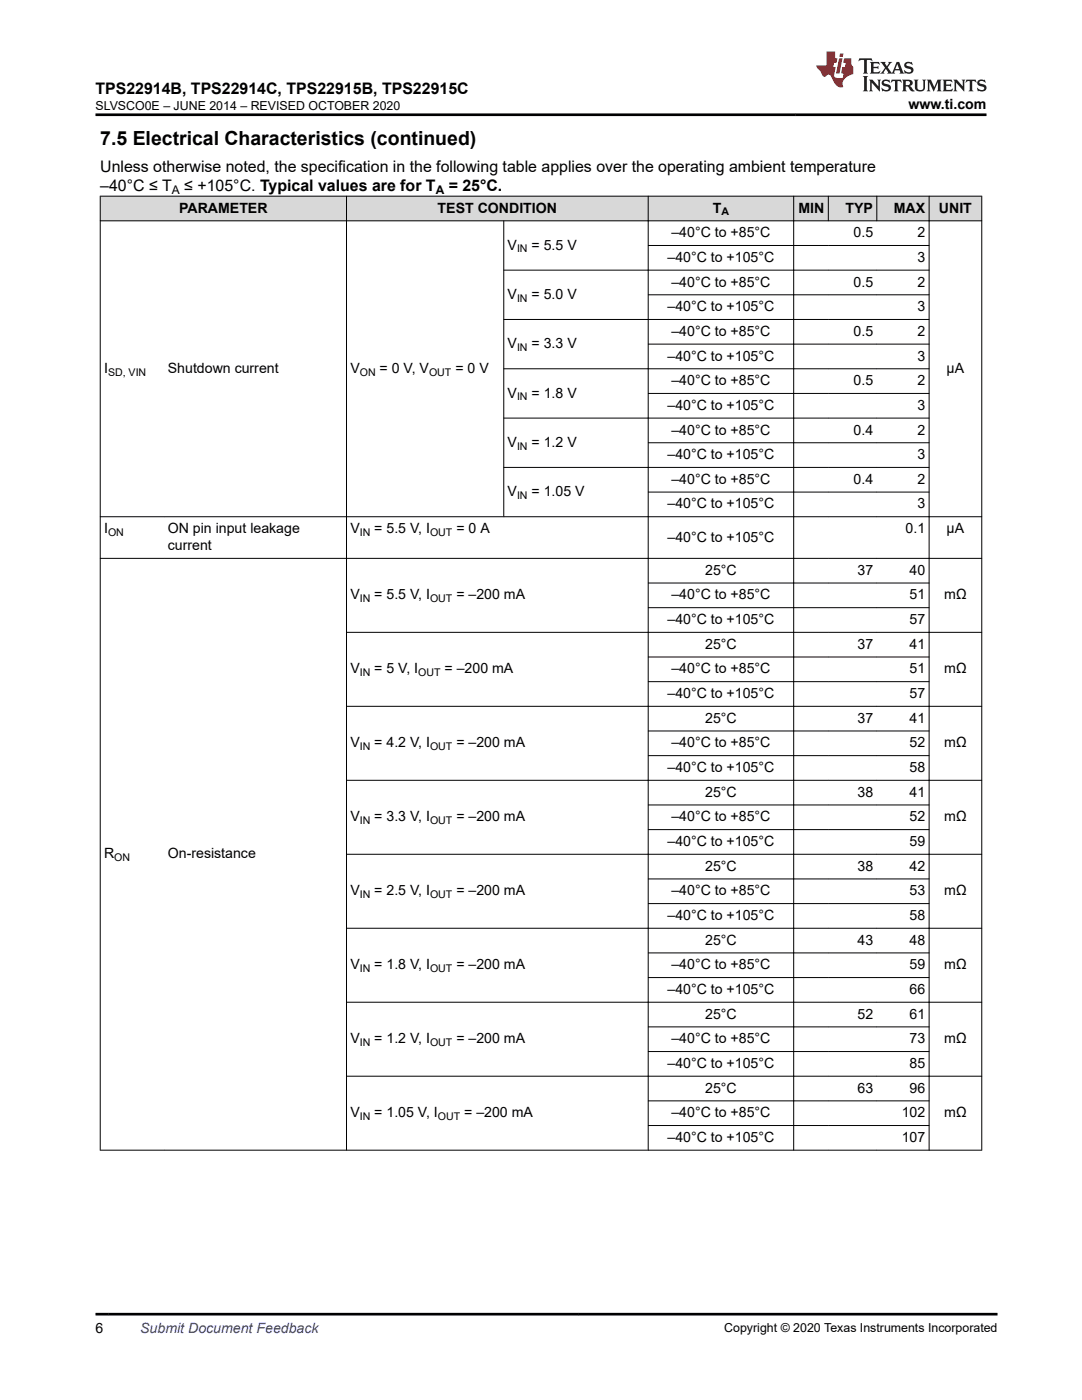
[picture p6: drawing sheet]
<svg xmlns="http://www.w3.org/2000/svg" width="216mm" height="279mm" viewBox="0 0 216 279" stroke-linecap="round" stroke-linejoin="round" font-family="sans-serif">
<defs><g id="words">
<text font-size="3.9" x="20" y="28.8">7.5 Electrical Characteristics (continued)</text>
<g font-size="3.2">
<text x="19.1" y="18.7">TPS22914B, TPS22914C, TPS22915B, TPS22915C</text>
<text x="20" y="34.3">Unless otherwise noted, the specification in the following table applies over the operating ambient temperature</text>
<text x="20" y="38.1">–40°C ≤ T</text>
<text x="36.8" y="38.1">≤ +105°C. Typical values are for T</text>
<text x="89.5" y="38.1">= 25°C.</text>
</g>
<g font-size="2.8">
<text x="181.3" y="21.8">www.ti.com</text>
<text x="35.7" y="42.4">PARAMETER</text>
<text x="87.3" y="42.4">TEST CONDITION</text>
<text x="134" y="47.3">–40°C to +85°C</text>
<text x="142.2" y="42.4">T</text>
<text x="159.3" y="42.4">MIN</text>
<text x="168.7" y="42.4">TYP</text>
<text x="170.3" y="47.3">0.5</text>
<text x="178.4" y="42.4">MAX</text>
<text x="183.1" y="47.3">2</text>
<text x="187.4" y="42.4">UNIT</text>
<text x="101.3" y="49.8">V</text>
<text x="106.1" y="49.8">= 5.5 V</text>
<text x="133.2" y="52.3">–40°C to +105°C</text>
<text x="183.1" y="52.3">3</text>
<text x="101.3" y="59.6">V</text>
<text x="106.1" y="59.6">= 5.0 V</text>
<text x="134" y="57.2">–40°C to +85°C</text>
<text x="170.3" y="57.2">0.5</text>
<text x="183.1" y="57.2">2</text>
<text x="133.2" y="62.1">–40°C to +105°C</text>
<text x="183.1" y="62.1">3</text>
<text x="101.3" y="69.5">V</text>
<text x="106.1" y="69.5">= 3.3 V</text>
<text x="133.2" y="72">–40°C to +105°C</text>
<text x="134" y="67">–40°C to +85°C</text>
<text x="170.3" y="67">0.5</text>
<text x="183.1" y="67">2</text>
<text x="183.1" y="72">3</text>
<text x="20.8" y="74.4">I</text>
<text x="33.5" y="74.4">Shutdown current</text>
<text x="69.9" y="74.4">V</text>
<text x="75.8" y="74.4">= 0 V, V</text>
<text x="90.9" y="74.4">= 0 V</text>
<text x="134" y="76.9">–40°C to +85°C</text>
<text x="170.3" y="76.9">0.5</text>
<text x="183.1" y="76.9">2</text>
<text x="188.9" y="74.4">µA</text>
<text x="101.3" y="79.3">V</text>
<text x="106.1" y="79.3">= 1.8 V</text>
<text x="133.2" y="81.8">–40°C to +105°C</text>
<text x="183.1" y="81.8">3</text>
<text x="101.3" y="89.2">V</text>
<text x="106.1" y="89.2">= 1.2 V</text>
<text x="134" y="86.7">–40°C to +85°C</text>
<text x="170.3" y="86.7">0.4</text>
<text x="183.1" y="86.7">2</text>
<text x="133.2" y="91.6">–40°C to +105°C</text>
<text x="183.1" y="91.6">3</text>
<text x="101.3" y="99">V</text>
<text x="106.1" y="99">= 1.05 V</text>
<text x="133.2" y="101.5">–40°C to +105°C</text>
<text x="134" y="96.6">–40°C to +85°C</text>
<text x="170.3" y="96.6">0.4</text>
<text x="183.1" y="96.6">2</text>
<text x="183.1" y="101.5">3</text>
<text x="20.8" y="106.4">I</text>
<text x="33.5" y="106.4">ON pin input leakage</text>
<text x="69.9" y="106.4">V</text>
<text x="74.7" y="106.4">= 5.5 V, I</text>
<text x="91.1" y="106.4">= 0 A</text>
<text x="180.7" y="106.4">0.1</text>
<text x="188.9" y="106.4">µA</text>
<text x="33.5" y="109.8">current</text>
<text x="133.2" y="108.1">–40°C to +105°C</text>
<text x="69.9" y="119.6">V</text>
<text x="74.7" y="119.6">= 5.5 V, I</text>
<text x="91.1" y="119.6">= –200 mA</text>
<text x="134" y="119.6">–40°C to +85°C</text>
<text x="140.7" y="114.7">25°C</text>
<text x="171.1" y="114.7">37</text>
<text x="181.5" y="114.7">40</text>
<text x="181.5" y="119.6">51</text>
<text x="188.4" y="119.6">mΩ</text>
<text x="133.2" y="124.5">–40°C to +105°C</text>
<text x="181.5" y="124.5">57</text>
<text x="140.7" y="129.5">25°C</text>
<text x="171.1" y="129.5">37</text>
<text x="181.5" y="129.5">41</text>
<text x="69.9" y="134.4">V</text>
<text x="74.7" y="134.4">= 5 V, I</text>
<text x="88.7" y="134.4">= –200 mA</text>
<text x="134" y="134.4">–40°C to +85°C</text>
<text x="181.5" y="134.4">51</text>
<text x="188.4" y="134.4">mΩ</text>
<text x="133.2" y="139.3">–40°C to +105°C</text>
<text x="181.5" y="139.3">57</text>
<text x="69.9" y="149.2">V</text>
<text x="74.7" y="149.2">= 4.2 V, I</text>
<text x="91.1" y="149.2">= –200 mA</text>
<text x="134" y="149.2">–40°C to +85°C</text>
<text x="140.7" y="144.2">25°C</text>
<text x="171.1" y="144.2">37</text>
<text x="181.5" y="144.2">41</text>
<text x="181.5" y="149.2">52</text>
<text x="188.4" y="149.2">mΩ</text>
<text x="133.2" y="154.1">–40°C to +105°C</text>
<text x="181.5" y="154.1">58</text>
<text x="140.7" y="159">25°C</text>
<text x="171.1" y="159">38</text>
<text x="181.5" y="159">41</text>
<text x="69.9" y="163.9">V</text>
<text x="74.7" y="163.9">= 3.3 V, I</text>
<text x="91.1" y="163.9">= –200 mA</text>
<text x="134" y="163.9">–40°C to +85°C</text>
<text x="181.5" y="163.9">52</text>
<text x="188.4" y="163.9">mΩ</text>
<text x="20.8" y="171.3">R</text>
<text x="33.5" y="171.3">On-resistance</text>
<text x="133.2" y="168.8">–40°C to +105°C</text>
<text x="140.7" y="173.8">25°C</text>
<text x="171.1" y="173.8">38</text>
<text x="181.5" y="173.8">42</text>
<text x="181.5" y="168.8">59</text>
<text x="69.9" y="178.7">V</text>
<text x="74.7" y="178.7">= 2.5 V, I</text>
<text x="91.1" y="178.7">= –200 mA</text>
<text x="134" y="178.7">–40°C to +85°C</text>
<text x="181.5" y="178.7">53</text>
<text x="188.4" y="178.7">mΩ</text>
<text x="133.2" y="183.6">–40°C to +105°C</text>
<text x="181.5" y="183.6">58</text>
<text x="140.7" y="188.5">25°C</text>
<text x="171.1" y="188.5">43</text>
<text x="181.5" y="188.5">48</text>
<text x="69.9" y="193.4">V</text>
<text x="74.7" y="193.4">= 1.8 V, I</text>
<text x="91.1" y="193.4">= –200 mA</text>
<text x="134" y="193.4">–40°C to +85°C</text>
<text x="181.5" y="193.4">59</text>
<text x="188.4" y="193.4">mΩ</text>
<text x="133.2" y="198.4">–40°C to +105°C</text>
<text x="140.7" y="203.3">25°C</text>
<text x="171.1" y="203.3">52</text>
<text x="181.5" y="203.3">61</text>
<text x="181.5" y="198.4">66</text>
<text x="69.9" y="208.2">V</text>
<text x="74.7" y="208.2">= 1.2 V, I</text>
<text x="91.1" y="208.2">= –200 mA</text>
<text x="134" y="208.2">–40°C to +85°C</text>
<text x="181.5" y="208.2">73</text>
<text x="188.4" y="208.2">mΩ</text>
<text x="133.2" y="213.1">–40°C to +105°C</text>
<text x="181.5" y="213.1">85</text>
<text x="140.7" y="218.1">25°C</text>
<text x="171.1" y="218.1">63</text>
<text x="181.5" y="218.1">96</text>
<text x="69.9" y="223">V</text>
<text x="74.7" y="223">= 1.05 V, I</text>
<text x="92.6" y="223">= –200 mA</text>
<text x="133.2" y="227.9">–40°C to +105°C</text>
<text x="134" y="223">–40°C to +85°C</text>
<text x="179.9" y="223">102</text>
<text x="179.9" y="227.9">107</text>
<text x="188.4" y="223">mΩ</text>
<text x="19" y="266.1">6</text>
</g>
<text font-size="2.8" fill="#00f" x="28" y="266.1">Submit Document Feedback</text>
<g font-size="2.5">
<text x="19" y="21.9">SLVSCO0E – JUNE 2014 – REVISED OCTOBER 2020</text>
<text x="144.5" y="265.8">Copyright © 2020 Texas Instruments Incorporated</text>
</g>
<g font-size="2.4">
<text x="34.3" y="38.7">A</text>
<text x="86.9" y="38.7">A</text>
</g>
<g font-size="2.1">
<text x="144" y="43">A</text>
<text x="103.2" y="50.4">IN</text>
<text x="103.2" y="60.2">IN</text>
<text x="103.2" y="70.1">IN</text>
<text x="21.6" y="75">SD, VIN</text>
<text x="71.8" y="75">ON</text>
<text x="85.6" y="75">OUT</text>
<text x="103.2" y="79.9">IN</text>
<text x="103.2" y="89.7">IN</text>
<text x="103.2" y="99.6">IN</text>
<text x="21.6" y="107">ON</text>
<text x="71.8" y="107">IN</text>
<text x="85.8" y="107">OUT</text>
<text x="71.8" y="120.2">IN</text>
<text x="85.8" y="120.2">OUT</text>
<text x="71.8" y="135">IN</text>
<text x="83.5" y="135">OUT</text>
<text x="71.8" y="149.7">IN</text>
<text x="85.8" y="149.7">OUT</text>
<text x="71.8" y="164.5">IN</text>
<text x="85.8" y="164.5">OUT</text>
<text x="22.8" y="171.9">ON</text>
<text x="71.8" y="179.2">IN</text>
<text x="85.8" y="179.2">OUT</text>
<text x="71.8" y="194">IN</text>
<text x="85.8" y="194">OUT</text>
<text x="71.8" y="208.8">IN</text>
<text x="85.8" y="208.8">OUT</text>
<text x="71.8" y="223.5">IN</text>
<text x="87.4" y="223.5">OUT</text>
</g>
</g></defs>
<g fill="#d8d8d8">
<path d="M20 39.1h175.9v5h-175.9z" fill-rule="evenodd"/>
<path d="M20.1 39.2h49v4.8h-49z" fill-rule="evenodd"/>
<path d="M69.2 39.2h60.1v4.8h-60.1z" fill-rule="evenodd"/>
<path d="M129.4 39.2h28.9v4.8h-28.9z" fill-rule="evenodd"/>
<path d="M158.4 39.2h6.8v4.8h-6.8z" fill-rule="evenodd"/>
<path d="M165.3 39.2h9.6v4.8h-9.6z" fill-rule="evenodd"/>
<path d="M175 39.2h10.3v4.8h-10.3z" fill-rule="evenodd"/>
<path d="M185.5 39.2h10.3v4.8h-10.3z" fill-rule="evenodd"/>
</g>
<g fill="none" stroke="#000" stroke-width=".2">
<path d="M19.9 39.1h176.1M20 39.1v190.5M69.1 39.1v190.5M129.3 39.1v190.5M158.4 39.1v190.5M165.3 39.1v5M175 39.1v5M185.4 39.1v190.5M195.9 39.1v190.5M19.9 44.1h176.1M100.5 53.9h85M100.5 44v59.2"/>
<path d="M129.3 49h56.2M129.3 58.8h56.2M100.5 73.6h85M129.3 68.7h56.2M129.3 78.5h56.2M185.5 63.8h-85M100.5 93.3h85M129.3 88.4h56.2M129.3 98.2h56.2M185.5 83.4h-85M19.9 103.1h176.1M19.9 111.4h176.1"/>
<path d="M129.3 116.4h56.2M69.1 126.2h126.9M129.3 121.3h56.2M129.3 131.1h56.2M129.3 136h56.2M69.1 141h126.9M69.1 155.7h126.9M129.3 145.9h56.2M129.3 150.8h56.2M69.1 170.5h126.9M129.3 160.6h56.2M129.3 165.6h56.2"/>
<path d="M129.3 175.4h56.2M69.1 185.3h126.9M129.3 180.3h56.2M129.3 190.2h56.2M129.3 195.1h56.2M69.1 200h126.9M69.1 214.8h126.9M129.3 204.9h56.2M129.3 209.9h56.2M129.3 219.7h56.2M19.9 229.5h176.1M129.3 224.6h56.2"/>
</g>
<path d="M171.5 11.6l-.2 .6 .5-.2h.6v.1v2.2l-.2 .4h1l-.2-.4v-2.2v-.1h.5l.6 .2-.2-.6zM173.6 12.4l.2 .3v1.6l-.2 .4h1.9l.1-.6a1.08 1.08 0 0 1-1.3 .2v-.7h.6l.4 .2v-.7l-.4 .2h-.6v-.5l.2-.2a1 1 0 0 1 1 .3l-.1-.5zM175.7 12.4l.9 1.1-1 1.2h.9l-.2-.2 .5-.8 .4 .8-.2 .2h1.6l-.2-.2 .2-.5h.9l.1 .5-.1 .2h.9l-.2-.4-.8-1.9h-.5l-.9 2.1-.9-1.1 .9-1h-.8l.2 .2-.4 .6-.4-.6 .2-.2zM179 12.8l.4 1h-.7zM180.7 12.5a.65 .65 0 0 0-.2 .7 .65 .65 0 0 0 .6 .5l.6 .1 .1 .3a.79 .79 0 0 1-.7 .4 .79 .79 0 0 1-.7-.5l.1 .7 .2-.1a.93 .93 0 0 0 1.1 0 .93 .93 0 0 0 .4-.9 1.46 1.46 0 0 0-1.2-.6l-.1-.3a1.09 1.09 0 0 1 1.2 .2l-.2-.6-.1 .1-.5-.2zM172.2 15.2l.2 .4v2.2l-.2 .4h1l-.2-.4v-2.2l.2-.4zM173.4 15.9l.2 .4v1.5l-.2 .4h.8l-.3-.4 .1-1.3 1.6 1.8v-2l.2-.4h-.7l.1 .2 .1 1.1-1.2-1.3zM176.2 16a.65 .65 0 0 0-.2 .8 .65 .65 0 0 0 .6 .4l.6 .2 .1 .2a.79 .79 0 0 1-.7 .4 .79 .79 0 0 1-.7-.5l.1 .7 .2-.1a.93 .93 0 0 0 1.1 .1 .93 .93 0 0 0 .4-1 1.46 1.46 0 0 0-1.2-.5l-.1-.4a1.09 1.09 0 0 1 1.2 .2l-.1-.6-.2 .1-.5-.1zM177.9 15.9l-.1 .6a.63 .63 0 0 1 .8-.3v1.6l-.3 .4h1l-.2-.4v-1.6a.66 .66 0 0 1 .8 .3l-.1-.6zM180 15.9l.2 .4v1.5l-.2 .4h1l-.2-.2-.1-.7h.5l.1 .2a.79 .79 0 0 0 1.2 .6l-1-.9a.61 .61 0 0 0 .6-.6 .61 .61 0 0 0-.5-.7zM180.8 16.2h.1a.47 .47 0 0 1 .5 .1 .47 .47 0 0 1 .1 .5l-.1 .1-.7 .1zM182.3 15.9l.2 .2a2.27 2.27 0 0 0 .4 2 1.04 1.04 0 0 0 1.7-.7v-1.3l.2-.2h-.8l.2 .4v1.1a.6 .6 0 0 1-.6 .6 .6 .6 0 0 1-.6-.6v-1.1l.3-.4zM184.9 15.9l.2 .4v1.5l-.2 .4h.8l-.3-.4v-1.4l.9 1.9 .9-1.9v1.4l-.3 .4h1l-.2-.4v-1.5l.2-.4h-.8l-.7 1.5-.6-1.5zM188.1 15.9l.2 .4v1.5l-.2 .4h1.9l.1-.6a1.09 1.09 0 0 1-1.3 .2v-.7h.6l.4 .2v-.6l-.4 .2h-.6v-.6l.2-.1a1.01 1.01 0 0 1 1 .3l-.1-.6zM190.2 15.9l.3 .4v1.5l-.3 .4h.8l-.2-.4v-1.3l1.6 1.8v-2l.2-.4h-.7l.2 .2v1.1l-1.2-1.3zM192.8 15.9l-.1 .6a.63 .63 0 0 1 .8-.3v1.6l-.3 .4h1l-.2-.4v-1.6a.66 .66 0 0 1 .8 .3l-.1-.6zM195.2 16a.65 .65 0 0 0-.2 .8 .65 .65 0 0 0 .6 .4l.6 .2 .2 .2a.79 .79 0 0 1-.7 .4 .79 .79 0 0 1-.7-.5l.1 .7 .2-.1a.93 .93 0 0 0 1 .1 .93 .93 0 0 0 .5-1 1.46 1.46 0 0 0-1.3-.5v-.4a1.09 1.09 0 0 1 1.2 .2l-.2-.6-.2 .1-.5-.1z" fill="#231f20"/>
<path d="M164.9 10.3v2.7h-2l.1 .4 .8 1a.95 .95 0 0 0 1 .9 .59 .59 0 0 1 .5-.4 .59 .59 0 0 1 .5 .3l.4 .8a1.59 1.59 0 0 0 2.1 1.4 1.61 1.61 0 0 1 1-2.3l1-.3-.1-1.5a1.59 1.59 0 0 1-.3-1.7h-1.5l-.2 .9h.6l-.2 .9h-.5l-.2 .9v.3l.4 .1-.1 .9h-.7a.73 .73 0 0 1-1-.7l.3-1.5h-.5l.1-.9h.5l.2-.9h-.5v-1.3zM167.4 11.6l-.6 3.1h.7l.6-3.1zM167.6 10.7l-.1 .6h.7l.1-.6z" fill="#ed1c24"/>
<path d="M19 22.9h177.8M19 262.3h180" fill="none" stroke="#000" stroke-width=".53"/>
<use href="#words"/>
</svg>
